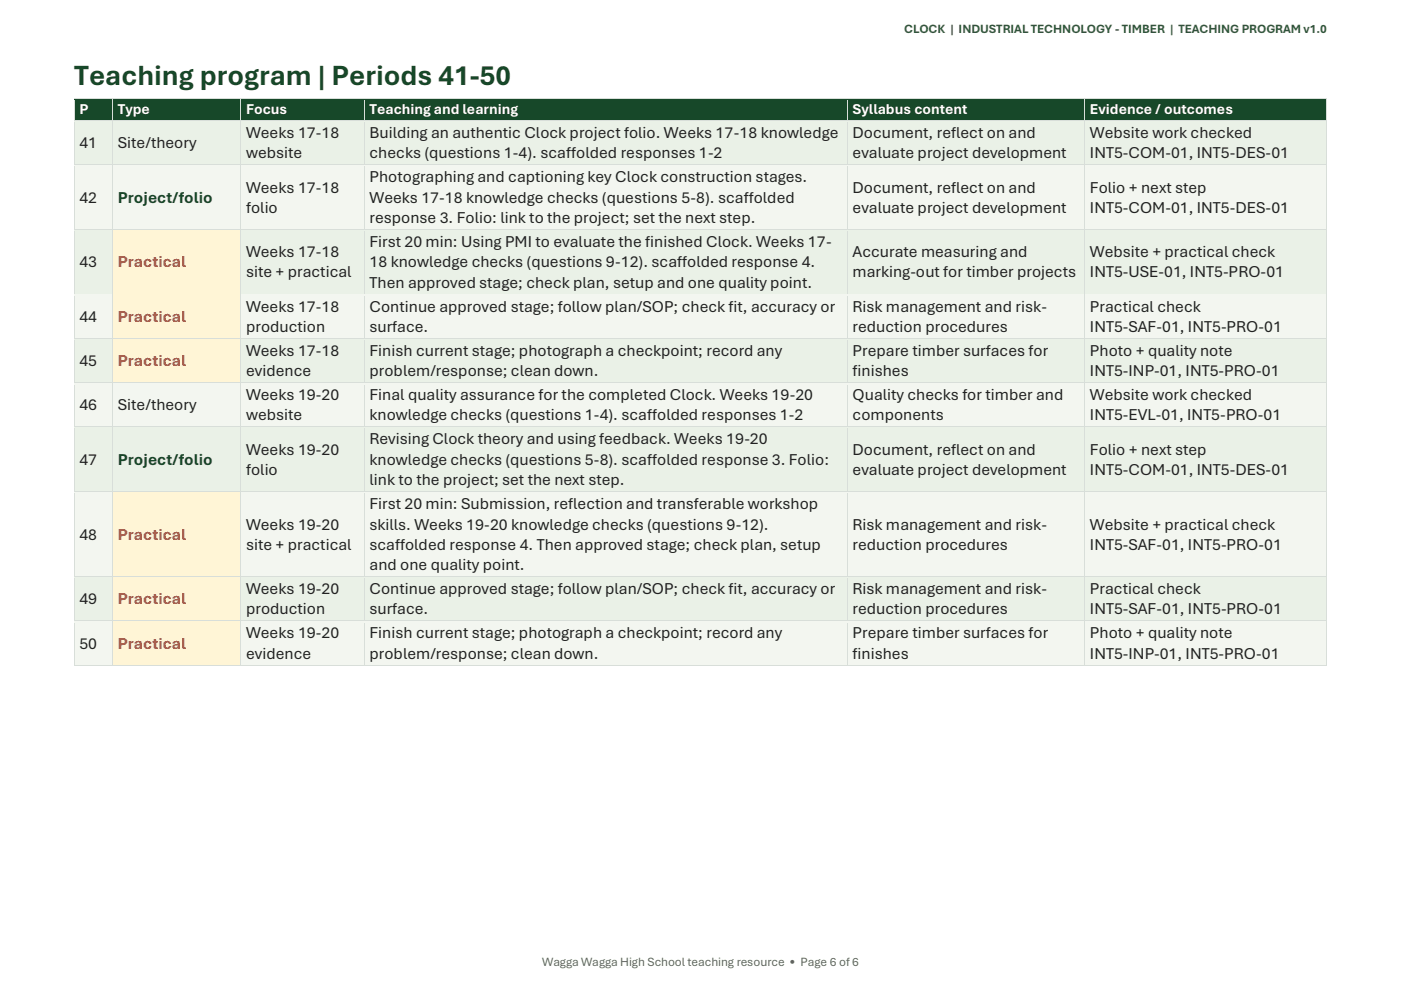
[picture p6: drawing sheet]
<svg xmlns="http://www.w3.org/2000/svg" width="297mm" height="210mm" viewBox="0 0 297 210" stroke-linecap="round" stroke-linejoin="round" font-family="sans-serif">
<defs><g id="words">
<text font-size="6.2" fill="#174829" x="15.7" y="18">Teaching program | Periods 41-50</text>
<g font-size="3.5" fill="#222">
<text x="52.2" y="29.3">Weeks 17-18</text>
<text x="78.3" y="29.3">Building an authentic Clock project folio. Weeks 17-18 knowledge</text>
<text x="180.7" y="29.3">Document, reflect on and</text>
<text x="231" y="29.3">Website work checked</text>
<text x="16.8" y="31.4">41</text>
<text x="25" y="31.4">Site/theory</text>
<text x="52.2" y="33.6">website</text>
<text x="78.3" y="33.6">checks (questions 1-4). scaffolded responses 1-2</text>
<text x="180.7" y="33.6">evaluate project development</text>
<text x="231" y="33.6">INT5-COM-01, INT5-DES-01</text>
<text x="52.2" y="40.8">Weeks 17-18</text>
<text x="78.3" y="38.7">Photographing and captioning key Clock construction stages.</text>
<text x="180.7" y="40.8">Document, reflect on and</text>
<text x="231" y="40.8">Folio + next step</text>
<text x="16.8" y="43">42</text>
<text x="52.2" y="45.1">folio</text>
<text x="78.3" y="43">Weeks 17-18 knowledge checks (questions 5-8). scaffolded</text>
<text x="78.3" y="47.3">response 3. Folio: link to the project; set the next step.</text>
<text x="180.7" y="45.1">evaluate project development</text>
<text x="231" y="45.1">INT5-COM-01, INT5-DES-01</text>
<text x="78.3" y="52.4">First 20 min: Using PMI to evaluate the finished Clock. Weeks 17-</text>
<text x="16.8" y="56.6">43</text>
<text x="52.2" y="54.5">Weeks 17-18</text>
<text x="52.2" y="58.8">site + practical</text>
<text x="78.3" y="56.6">18 knowledge checks (questions 9-12). scaffolded response 4.</text>
<text x="180.7" y="54.5">Accurate measuring and</text>
<text x="180.7" y="58.8">marking-out for timber projects</text>
<text x="231" y="54.5">Website + practical check</text>
<text x="231" y="58.8">INT5-USE-01, INT5-PRO-01</text>
<text x="78.3" y="61">Then approved stage; check plan, setup and one quality point.</text>
<text x="16.8" y="68.2">44</text>
<text x="52.2" y="66.1">Weeks 17-18</text>
<text x="52.2" y="70.4">production</text>
<text x="78.3" y="66.1">Continue approved stage; follow plan/SOP; check fit, accuracy or</text>
<text x="78.3" y="70.4">surface.</text>
<text x="180.7" y="66.1">Risk management and risk-</text>
<text x="180.7" y="70.4">reduction procedures</text>
<text x="231" y="66.1">Practical check</text>
<text x="231" y="70.4">INT5-SAF-01, INT5-PRO-01</text>
<text x="16.8" y="77.6">45</text>
<text x="52.2" y="75.5">Weeks 17-18</text>
<text x="78.3" y="75.5">Finish current stage; photograph a checkpoint; record any</text>
<text x="180.7" y="75.5">Prepare timber surfaces for</text>
<text x="231" y="75.5">Photo + quality note</text>
<text x="52.2" y="79.8">evidence</text>
<text x="78.3" y="79.8">problem/response; clean down.</text>
<text x="180.7" y="79.8">finishes</text>
<text x="231" y="79.8">INT5-INP-01, INT5-PRO-01</text>
<text x="16.8" y="87">46</text>
<text x="25" y="87">Site/theory</text>
<text x="52.2" y="84.9">Weeks 19-20</text>
<text x="52.2" y="89.1">website</text>
<text x="78.3" y="84.9">Final quality assurance for the completed Clock. Weeks 19-20</text>
<text x="78.3" y="89.1">knowledge checks (questions 1-4). scaffolded responses 1-2</text>
<text x="180.7" y="84.9">Quality checks for timber and</text>
<text x="180.7" y="89.1">components</text>
<text x="231" y="84.9">Website work checked</text>
<text x="231" y="89.1">INT5-EVL-01, INT5-PRO-01</text>
<text x="78.3" y="94.2">Revising Clock theory and using feedback. Weeks 19-20</text>
<text x="16.8" y="98.5">47</text>
<text x="52.2" y="96.4">Weeks 19-20</text>
<text x="52.2" y="100.7">folio</text>
<text x="78.3" y="98.5">knowledge checks (questions 5-8). scaffolded response 3. Folio:</text>
<text x="180.7" y="96.4">Document, reflect on and</text>
<text x="180.7" y="100.7">evaluate project development</text>
<text x="231" y="96.4">Folio + next step</text>
<text x="231" y="100.7">INT5-COM-01, INT5-DES-01</text>
<text x="78.3" y="102.8">link to the project; set the next step.</text>
<text x="78.3" y="107.9">First 20 min: Submission, reflection and transferable workshop</text>
<text x="52.2" y="112.3">Weeks 19-20</text>
<text x="78.3" y="112.3">skills. Weeks 19-20 knowledge checks (questions 9-12).</text>
<text x="180.7" y="112.3">Risk management and risk-</text>
<text x="231" y="112.3">Website + practical check</text>
<text x="16.8" y="114.4">48</text>
<text x="52.2" y="116.5">site + practical</text>
<text x="78.3" y="116.5">scaffolded response 4. Then approved stage; check plan, setup</text>
<text x="180.7" y="116.5">reduction procedures</text>
<text x="231" y="116.5">INT5-SAF-01, INT5-PRO-01</text>
<text x="52.2" y="125.9">Weeks 19-20</text>
<text x="78.3" y="120.8">and one quality point.</text>
<text x="78.3" y="125.9">Continue approved stage; follow plan/SOP; check fit, accuracy or</text>
<text x="180.7" y="125.9">Risk management and risk-</text>
<text x="231" y="125.9">Practical check</text>
<text x="16.8" y="128.1">49</text>
<text x="52.2" y="130.2">production</text>
<text x="78.3" y="130.2">surface.</text>
<text x="180.7" y="130.2">reduction procedures</text>
<text x="231" y="130.2">INT5-SAF-01, INT5-PRO-01</text>
<text x="16.8" y="137.5">50</text>
<text x="52.2" y="135.3">Weeks 19-20</text>
<text x="78.3" y="135.3">Finish current stage; photograph a checkpoint; record any</text>
<text x="180.7" y="135.3">Prepare timber surfaces for</text>
<text x="231" y="135.3">Photo + quality note</text>
<text x="52.2" y="139.6">evidence</text>
<text x="78.3" y="139.6">problem/response; clean down.</text>
<text x="180.7" y="139.6">finishes</text>
<text x="231" y="139.6">INT5-INP-01, INT5-PRO-01</text>
</g>
<g font-size="3.5" fill="#174829">
<text x="25" y="43">Project/folio</text>
<text x="25" y="98.5">Project/folio</text>
</g>
<g font-size="3.5" fill="#bd472f">
<text x="25" y="56.6">Practical</text>
<text x="25" y="68.2">Practical</text>
<text x="25" y="77.6">Practical</text>
<text x="25" y="114.4">Practical</text>
<text x="25" y="128.1">Practical</text>
<text x="25" y="137.5">Practical</text>
</g>
<g font-size="3.2" fill="#fff">
<text x="16.8" y="24.3">P</text>
<text x="25" y="24.3">Type</text>
<text x="52.2" y="24.3">Focus</text>
<text x="78.3" y="24.3">Teaching and learning</text>
<text x="180.7" y="24.3">Syllabus content</text>
<text x="231" y="24.3">Evidence / outcomes</text>
</g>
<text font-size="2.7" fill="#315d3a" x="191.6" y="7.1">CLOCK | INDUSTRIAL TECHNOLOGY - TIMBER | TEACHING PROGRAM v1.0</text>
<text font-size="2.7" fill="#5f685f" x="114.9" y="204.8">Wagga Wagga High School teaching resource • Page 6 of 6</text>
</g></defs>
<g fill="#174829">
<path d="M15.9 21h7.9v4.4h-7.9z" fill-rule="evenodd"/>
<path d="M16.8 21.3h6v3.9h-6z" fill-rule="evenodd"/>
<path d="M24 21h27v4.4h-27z" fill-rule="evenodd"/>
<path d="M25 21.3h25v3.9h-25z" fill-rule="evenodd"/>
<path d="M51.2 21h25.9v4.4h-25.9z" fill-rule="evenodd"/>
<path d="M52.2 21.3h23.9v3.9h-23.9z" fill-rule="evenodd"/>
<path d="M77.4 21h102.1v4.4h-102.1z" fill-rule="evenodd"/>
<path d="M78.3 21.3h100.2v3.9h-100.2z" fill-rule="evenodd"/>
<path d="M179.7 21h50.1v4.4h-50.1z" fill-rule="evenodd"/>
<path d="M180.7 21.3h48.1v3.9h-48.1z" fill-rule="evenodd"/>
<path d="M230 21h51.1v4.4h-51.1z" fill-rule="evenodd"/>
<path d="M231 21.3h49.1v3.9h-49.1z" fill-rule="evenodd"/>
</g>
<g fill="#d8ded9">
<path d="M15.6 20.8h.2v.5h-.2z" fill-rule="evenodd"/>
<path d="M15.6 20.8h.2v.2h-.2z" fill-rule="evenodd"/>
</g>
<path d="M15.8 20.9h7.9" fill="none" stroke="#d8ded9" stroke-width=".21"/>
<path d="M15.8 21.2h7.9" fill="none" stroke="#174829" stroke-width=".3"/>
<g fill="#d8ded9">
<path d="M23.7 21h.3v.3h-.3z" fill-rule="evenodd"/>
<path d="M23.7 20.8h.3v.2h-.3z" fill-rule="evenodd"/>
</g>
<path d="M24 20.9h26.9" fill="none" stroke="#d8ded9" stroke-width=".21"/>
<path d="M24 21.2h26.9" fill="none" stroke="#174829" stroke-width=".3"/>
<g fill="#d8ded9">
<path d="M50.9 21h.2v.3h-.2z" fill-rule="evenodd"/>
<path d="M50.9 20.8h.2v.2h-.2z" fill-rule="evenodd"/>
</g>
<path d="M51.1 20.9h26" fill="none" stroke="#d8ded9" stroke-width=".21"/>
<path d="M51.1 21.2h26" fill="none" stroke="#174829" stroke-width=".3"/>
<g fill="#d8ded9">
<path d="M77.1 21h.2v.3h-.2z" fill-rule="evenodd"/>
<path d="M77.1 20.8h.2v.2h-.2z" fill-rule="evenodd"/>
</g>
<path d="M77.3 20.9h102.2" fill="none" stroke="#d8ded9" stroke-width=".21"/>
<path d="M77.3 21.2h102.2" fill="none" stroke="#174829" stroke-width=".3"/>
<g fill="#d8ded9">
<path d="M179.5 21h.2v.3h-.2z" fill-rule="evenodd"/>
<path d="M179.5 20.8h.2v.2h-.2z" fill-rule="evenodd"/>
</g>
<path d="M179.7 20.9h50.1" fill="none" stroke="#d8ded9" stroke-width=".21"/>
<path d="M179.7 21.2h50.1" fill="none" stroke="#174829" stroke-width=".3"/>
<g fill="#d8ded9">
<path d="M229.8 21h.2v.3h-.2z" fill-rule="evenodd"/>
<path d="M229.8 20.8h.2v.2h-.2z" fill-rule="evenodd"/>
</g>
<path d="M230 20.9h51.1" fill="none" stroke="#d8ded9" stroke-width=".21"/>
<path d="M230 21.2h51.1" fill="none" stroke="#174829" stroke-width=".3"/>
<g fill="#d8ded9">
<path d="M281.1 20.8h.2v.5h-.2z" fill-rule="evenodd"/>
<path d="M281.1 20.8h.2v.2h-.2z" fill-rule="evenodd"/>
</g>
<path d="M15.7 25.3h265.5" fill="none" stroke="#174829" stroke-width=".3"/>
<path d="M15.7 21.3v4.1M23.9 21.3v4.1M51 21.3v4.1M77.2 21.3v4.1M179.6 21.3v4.1M229.9 21.3v4.1M281.2 21.3v4.1" fill="none" stroke="#d8ded9" stroke-width=".21"/>
<g fill="#eaf1e7">
<path d="M15.9 25.6h7.9v9.2h-7.9z" fill-rule="evenodd"/>
<path d="M16.8 28.1h6v4.3h-6z" fill-rule="evenodd"/>
<path d="M24 25.6h27v9.2h-27z" fill-rule="evenodd"/>
<path d="M25 28.1h25v4.3h-25z" fill-rule="evenodd"/>
<path d="M51.2 25.6h25.9v9.2h-25.9z" fill-rule="evenodd"/>
<path d="M52.2 25.9h23.9v4.3h-23.9z" fill-rule="evenodd"/>
<path d="M52.2 30.2h23.9v4.4h-23.9z" fill-rule="evenodd"/>
<path d="M77.4 25.6h102.1v9.2h-102.1z" fill-rule="evenodd"/>
<path d="M78.3 25.9h100.2v4.3h-100.2z" fill-rule="evenodd"/>
<path d="M78.3 30.2h100.2v4.4h-100.2z" fill-rule="evenodd"/>
<path d="M179.7 25.6h50.1v9.2h-50.1z" fill-rule="evenodd"/>
<path d="M180.7 25.9h48.1v4.3h-48.1z" fill-rule="evenodd"/>
<path d="M180.7 30.2h48.1v4.4h-48.1z" fill-rule="evenodd"/>
<path d="M230 25.6h51.1v9.2h-51.1z" fill-rule="evenodd"/>
<path d="M231 25.9h49.1v4.3h-49.1z" fill-rule="evenodd"/>
<path d="M231 30.2h49.1v4.4h-49.1z" fill-rule="evenodd"/>
</g>
<path d="M15.6 25.4h.2v.6h-.2z" fill-rule="evenodd" fill="#d8ded9"/>
<path d="M15.8 25.6h7.9" fill="none" stroke="#d8ded9" stroke-width=".21"/>
<path d="M15.8 25.8h7.9" fill="none" stroke="#eaf1e7" stroke-width=".3"/>
<path d="M23.7 25.4h.3v.6h-.3z" fill-rule="evenodd" fill="#d8ded9"/>
<path d="M24 25.6h26.9" fill="none" stroke="#d8ded9" stroke-width=".21"/>
<path d="M24 25.8h26.9" fill="none" stroke="#eaf1e7" stroke-width=".3"/>
<path d="M50.9 25.4h.2v.6h-.2z" fill-rule="evenodd" fill="#d8ded9"/>
<path d="M51.1 25.6h26" fill="none" stroke="#d8ded9" stroke-width=".21"/>
<path d="M51.1 25.8h26" fill="none" stroke="#eaf1e7" stroke-width=".3"/>
<path d="M77.1 25.4h.2v.6h-.2z" fill-rule="evenodd" fill="#d8ded9"/>
<path d="M77.3 25.6h102.2" fill="none" stroke="#d8ded9" stroke-width=".21"/>
<path d="M77.3 25.8h102.2" fill="none" stroke="#eaf1e7" stroke-width=".3"/>
<path d="M179.5 25.4h.2v.6h-.2z" fill-rule="evenodd" fill="#d8ded9"/>
<path d="M179.7 25.6h50.1" fill="none" stroke="#d8ded9" stroke-width=".21"/>
<path d="M179.7 25.8h50.1" fill="none" stroke="#eaf1e7" stroke-width=".3"/>
<path d="M229.8 25.4h.2v.6h-.2z" fill-rule="evenodd" fill="#d8ded9"/>
<path d="M230 25.6h51.1" fill="none" stroke="#d8ded9" stroke-width=".21"/>
<path d="M230 25.8h51.1" fill="none" stroke="#eaf1e7" stroke-width=".3"/>
<path d="M281.1 25.4h.2v.6h-.2z" fill-rule="evenodd" fill="#d8ded9"/>
<path d="M15.7 34.7h265.5" fill="none" stroke="#eaf1e7" stroke-width=".3"/>
<path d="M15.7 26v8.8M23.9 26v8.8M51 26v8.8M77.2 26v8.8M179.6 26v8.8M229.9 26v8.8M281.2 26v8.8" fill="none" stroke="#d8ded9" stroke-width=".21"/>
<g fill="#f3f6f0">
<path d="M15.9 35h7.9v13.5h-7.9z" fill-rule="evenodd"/>
<path d="M16.8 39.6h6v4.3h-6z" fill-rule="evenodd"/>
<path d="M24 35h27v13.5h-27z" fill-rule="evenodd"/>
<path d="M25 39.6h25v4.3h-25z" fill-rule="evenodd"/>
<path d="M51.2 35h25.9v13.5h-25.9z" fill-rule="evenodd"/>
<path d="M52.2 37.5h23.9v4.3h-23.9z" fill-rule="evenodd"/>
<path d="M52.2 41.8h23.9v4.3h-23.9z" fill-rule="evenodd"/>
<path d="M77.4 35h102.1v13.5h-102.1z" fill-rule="evenodd"/>
<path d="M78.3 35.3h100.2v4.3h-100.2z" fill-rule="evenodd"/>
<path d="M78.3 39.6h100.2v4.3h-100.2z" fill-rule="evenodd"/>
<path d="M78.3 43.9h100.2v4.3h-100.2z" fill-rule="evenodd"/>
<path d="M179.7 35h50.1v13.5h-50.1z" fill-rule="evenodd"/>
<path d="M180.7 37.5h48.1v4.3h-48.1z" fill-rule="evenodd"/>
<path d="M180.7 41.8h48.1v4.3h-48.1z" fill-rule="evenodd"/>
<path d="M230 35h51.1v13.5h-51.1z" fill-rule="evenodd"/>
<path d="M231 37.5h49.1v4.3h-49.1z" fill-rule="evenodd"/>
<path d="M231 41.8h49.1v4.3h-49.1z" fill-rule="evenodd"/>
</g>
<path d="M15.6 34.8h.2v.6h-.2z" fill-rule="evenodd" fill="#d8ded9"/>
<path d="M15.8 35h7.9" fill="none" stroke="#d8ded9" stroke-width=".21"/>
<path d="M15.8 35.2h7.9" fill="none" stroke="#f3f6f0" stroke-width=".3"/>
<path d="M23.7 34.8h.3v.6h-.3z" fill-rule="evenodd" fill="#d8ded9"/>
<path d="M24 35h26.9" fill="none" stroke="#d8ded9" stroke-width=".21"/>
<path d="M24 35.2h26.9" fill="none" stroke="#f3f6f0" stroke-width=".3"/>
<path d="M50.9 34.8h.2v.6h-.2z" fill-rule="evenodd" fill="#d8ded9"/>
<path d="M51.1 35h26" fill="none" stroke="#d8ded9" stroke-width=".21"/>
<path d="M51.1 35.2h26" fill="none" stroke="#f3f6f0" stroke-width=".3"/>
<path d="M77.1 34.8h.2v.6h-.2z" fill-rule="evenodd" fill="#d8ded9"/>
<path d="M77.3 35h102.2" fill="none" stroke="#d8ded9" stroke-width=".21"/>
<path d="M77.3 35.2h102.2" fill="none" stroke="#f3f6f0" stroke-width=".3"/>
<path d="M179.5 34.8h.2v.6h-.2z" fill-rule="evenodd" fill="#d8ded9"/>
<path d="M179.7 35h50.1" fill="none" stroke="#d8ded9" stroke-width=".21"/>
<path d="M179.7 35.2h50.1" fill="none" stroke="#f3f6f0" stroke-width=".3"/>
<path d="M229.8 34.8h.2v.6h-.2z" fill-rule="evenodd" fill="#d8ded9"/>
<path d="M230 35h51.1" fill="none" stroke="#d8ded9" stroke-width=".21"/>
<path d="M230 35.2h51.1" fill="none" stroke="#f3f6f0" stroke-width=".3"/>
<path d="M281.1 34.8h.2v.6h-.2z" fill-rule="evenodd" fill="#d8ded9"/>
<path d="M15.7 48.4h265.5" fill="none" stroke="#f3f6f0" stroke-width=".3"/>
<path d="M15.7 35.4v13.1M23.9 35.4v13.1M51 35.4v13.1M77.2 35.4v13.1M179.6 35.4v13.1M229.9 35.4v13.1M281.2 35.4v13.1" fill="none" stroke="#d8ded9" stroke-width=".21"/>
<g fill="#eaf1e7">
<path d="M15.9 48.7h7.9v13.5h-7.9z" fill-rule="evenodd"/>
<path d="M16.8 53.3h6v4.3h-6z" fill-rule="evenodd"/>
</g>
<g fill="#fff5d6">
<path d="M24 48.7h27v13.5h-27z" fill-rule="evenodd"/>
<path d="M25 53.3h25v4.3h-25z" fill-rule="evenodd"/>
</g>
<g fill="#eaf1e7">
<path d="M51.2 48.7h25.9v13.5h-25.9z" fill-rule="evenodd"/>
<path d="M52.2 51.2h23.9v4.3h-23.9z" fill-rule="evenodd"/>
<path d="M52.2 55.5h23.9v4.3h-23.9z" fill-rule="evenodd"/>
<path d="M77.4 48.7h102.1v13.5h-102.1z" fill-rule="evenodd"/>
<path d="M78.3 49h100.2v4.3h-100.2z" fill-rule="evenodd"/>
<path d="M78.3 53.3h100.2v4.3h-100.2z" fill-rule="evenodd"/>
<path d="M78.3 57.6h100.2v4.4h-100.2z" fill-rule="evenodd"/>
<path d="M179.7 48.7h50.1v13.5h-50.1z" fill-rule="evenodd"/>
<path d="M180.7 51.2h48.1v4.3h-48.1z" fill-rule="evenodd"/>
<path d="M180.7 55.5h48.1v4.3h-48.1z" fill-rule="evenodd"/>
<path d="M230 48.7h51.1v13.5h-51.1z" fill-rule="evenodd"/>
<path d="M231 51.2h49.1v4.3h-49.1z" fill-rule="evenodd"/>
<path d="M231 55.5h49.1v4.3h-49.1z" fill-rule="evenodd"/>
</g>
<path d="M15.6 48.5h.2v.5h-.2z" fill-rule="evenodd" fill="#d8ded9"/>
<path d="M15.8 48.6h7.9" fill="none" stroke="#d8ded9" stroke-width=".21"/>
<path d="M15.8 48.9h7.9" fill="none" stroke="#eaf1e7" stroke-width=".3"/>
<path d="M23.7 48.5h.3v.5h-.3z" fill-rule="evenodd" fill="#d8ded9"/>
<path d="M24 48.6h26.9" fill="none" stroke="#d8ded9" stroke-width=".21"/>
<path d="M24 48.9h26.9" fill="none" stroke="#fff5d6" stroke-width=".3"/>
<path d="M50.9 48.5h.2v.5h-.2z" fill-rule="evenodd" fill="#d8ded9"/>
<path d="M51.1 48.6h26" fill="none" stroke="#d8ded9" stroke-width=".21"/>
<path d="M51.1 48.9h26" fill="none" stroke="#eaf1e7" stroke-width=".3"/>
<path d="M77.1 48.5h.2v.5h-.2z" fill-rule="evenodd" fill="#d8ded9"/>
<path d="M77.3 48.6h102.2" fill="none" stroke="#d8ded9" stroke-width=".21"/>
<path d="M77.3 48.9h102.2" fill="none" stroke="#eaf1e7" stroke-width=".3"/>
<path d="M179.5 48.5h.2v.5h-.2z" fill-rule="evenodd" fill="#d8ded9"/>
<path d="M179.7 48.6h50.1" fill="none" stroke="#d8ded9" stroke-width=".21"/>
<path d="M179.7 48.9h50.1" fill="none" stroke="#eaf1e7" stroke-width=".3"/>
<path d="M229.8 48.5h.2v.5h-.2z" fill-rule="evenodd" fill="#d8ded9"/>
<path d="M230 48.6h51.1" fill="none" stroke="#d8ded9" stroke-width=".21"/>
<path d="M230 48.9h51.1" fill="none" stroke="#eaf1e7" stroke-width=".3"/>
<path d="M281.1 48.5h.2v.5h-.2z" fill-rule="evenodd" fill="#d8ded9"/>
<path d="M15.7 62.1h8.2M51.1 62.1h230.1" fill="none" stroke="#eaf1e7" stroke-width=".3"/>
<path d="M15.7 49v13.2M23.9 49v13.2M51 49v13.2M77.2 49v13.2M179.6 49v13.2M229.9 49v13.2M281.2 49v13.2" fill="none" stroke="#d8ded9" stroke-width=".21"/>
<path d="M23.9 62.1h27.2" fill="none" stroke="#fff5d6" stroke-width=".3"/>
<g fill="#f3f6f0">
<path d="M15.9 62.4h7.9v9.2h-7.9z" fill-rule="evenodd"/>
<path d="M16.8 64.9h6v4.3h-6z" fill-rule="evenodd"/>
</g>
<g fill="#fff5d6">
<path d="M24 62.4h27v9.2h-27z" fill-rule="evenodd"/>
<path d="M25 64.9h25v4.3h-25z" fill-rule="evenodd"/>
</g>
<g fill="#f3f6f0">
<path d="M51.2 62.4h25.9v9.2h-25.9z" fill-rule="evenodd"/>
<path d="M52.2 62.7h23.9v4.3h-23.9z" fill-rule="evenodd"/>
<path d="M52.2 67h23.9v4.3h-23.9z" fill-rule="evenodd"/>
<path d="M77.4 62.4h102.1v9.2h-102.1z" fill-rule="evenodd"/>
<path d="M78.3 62.7h100.2v4.3h-100.2z" fill-rule="evenodd"/>
<path d="M78.3 67h100.2v4.3h-100.2z" fill-rule="evenodd"/>
<path d="M179.7 62.4h50.1v9.2h-50.1z" fill-rule="evenodd"/>
<path d="M180.7 62.7h48.1v4.3h-48.1z" fill-rule="evenodd"/>
<path d="M180.7 67h48.1v4.3h-48.1z" fill-rule="evenodd"/>
<path d="M230 62.4h51.1v9.2h-51.1z" fill-rule="evenodd"/>
<path d="M231 62.7h49.1v4.3h-49.1z" fill-rule="evenodd"/>
<path d="M231 67h49.1v4.3h-49.1z" fill-rule="evenodd"/>
</g>
<path d="M15.6 62.2h.2v.6h-.2z" fill-rule="evenodd" fill="#d8ded9"/>
<path d="M15.8 62.4h7.9" fill="none" stroke="#d8ded9" stroke-width=".21"/>
<path d="M15.8 62.6h7.9" fill="none" stroke="#f3f6f0" stroke-width=".3"/>
<path d="M23.7 62.2h.3v.6h-.3z" fill-rule="evenodd" fill="#d8ded9"/>
<path d="M24 62.4h26.9" fill="none" stroke="#d8ded9" stroke-width=".21"/>
<path d="M24 62.6h26.9" fill="none" stroke="#fff5d6" stroke-width=".3"/>
<path d="M50.9 62.2h.2v.6h-.2z" fill-rule="evenodd" fill="#d8ded9"/>
<path d="M51.1 62.4h26" fill="none" stroke="#d8ded9" stroke-width=".21"/>
<path d="M51.1 62.6h26" fill="none" stroke="#f3f6f0" stroke-width=".3"/>
<path d="M77.1 62.2h.2v.6h-.2z" fill-rule="evenodd" fill="#d8ded9"/>
<path d="M77.3 62.4h102.2" fill="none" stroke="#d8ded9" stroke-width=".21"/>
<path d="M77.3 62.6h102.2" fill="none" stroke="#f3f6f0" stroke-width=".3"/>
<path d="M179.5 62.2h.2v.6h-.2z" fill-rule="evenodd" fill="#d8ded9"/>
<path d="M179.7 62.4h50.1" fill="none" stroke="#d8ded9" stroke-width=".21"/>
<path d="M179.7 62.6h50.1" fill="none" stroke="#f3f6f0" stroke-width=".3"/>
<path d="M229.8 62.2h.2v.6h-.2z" fill-rule="evenodd" fill="#d8ded9"/>
<path d="M230 62.4h51.1" fill="none" stroke="#d8ded9" stroke-width=".21"/>
<path d="M230 62.6h51.1" fill="none" stroke="#f3f6f0" stroke-width=".3"/>
<path d="M281.1 62.2h.2v.6h-.2z" fill-rule="evenodd" fill="#d8ded9"/>
<path d="M15.7 71.5h8.2M51.1 71.5h230.1" fill="none" stroke="#f3f6f0" stroke-width=".3"/>
<path d="M15.7 62.8v8.8M23.9 62.8v8.8M51 62.8v8.8M77.2 62.8v8.8M179.6 62.8v8.8M229.9 62.8v8.8M281.2 62.8v8.8" fill="none" stroke="#d8ded9" stroke-width=".21"/>
<path d="M23.9 71.5h27.2" fill="none" stroke="#fff5d6" stroke-width=".3"/>
<g fill="#eaf1e7">
<path d="M15.9 71.8h7.9v9.2h-7.9z" fill-rule="evenodd"/>
<path d="M16.8 74.3h6v4.3h-6z" fill-rule="evenodd"/>
</g>
<g fill="#fff5d6">
<path d="M24 71.8h27v9.2h-27z" fill-rule="evenodd"/>
<path d="M25 74.3h25v4.3h-25z" fill-rule="evenodd"/>
</g>
<g fill="#eaf1e7">
<path d="M51.2 71.8h25.9v9.2h-25.9z" fill-rule="evenodd"/>
<path d="M52.2 72.1h23.9v4.3h-23.9z" fill-rule="evenodd"/>
<path d="M52.2 76.4h23.9v4.3h-23.9z" fill-rule="evenodd"/>
<path d="M77.4 71.8h102.1v9.2h-102.1z" fill-rule="evenodd"/>
<path d="M78.3 72.1h100.2v4.3h-100.2z" fill-rule="evenodd"/>
<path d="M78.3 76.4h100.2v4.3h-100.2z" fill-rule="evenodd"/>
<path d="M179.7 71.8h50.1v9.2h-50.1z" fill-rule="evenodd"/>
<path d="M180.7 72.1h48.1v4.3h-48.1z" fill-rule="evenodd"/>
<path d="M180.7 76.4h48.1v4.3h-48.1z" fill-rule="evenodd"/>
<path d="M230 71.8h51.1v9.2h-51.1z" fill-rule="evenodd"/>
<path d="M231 72.1h49.1v4.3h-49.1z" fill-rule="evenodd"/>
<path d="M231 76.4h49.1v4.3h-49.1z" fill-rule="evenodd"/>
</g>
<path d="M15.6 71.6h.2v.5h-.2z" fill-rule="evenodd" fill="#d8ded9"/>
<path d="M15.8 71.7h7.9" fill="none" stroke="#d8ded9" stroke-width=".21"/>
<path d="M15.8 72h7.9" fill="none" stroke="#eaf1e7" stroke-width=".3"/>
<path d="M23.7 71.6h.3v.5h-.3z" fill-rule="evenodd" fill="#d8ded9"/>
<path d="M24 71.7h26.9" fill="none" stroke="#d8ded9" stroke-width=".21"/>
<path d="M24 72h26.9" fill="none" stroke="#fff5d6" stroke-width=".3"/>
<path d="M50.9 71.6h.2v.5h-.2z" fill-rule="evenodd" fill="#d8ded9"/>
<path d="M51.1 71.7h26" fill="none" stroke="#d8ded9" stroke-width=".21"/>
<path d="M51.1 72h26" fill="none" stroke="#eaf1e7" stroke-width=".3"/>
<path d="M77.1 71.6h.2v.5h-.2z" fill-rule="evenodd" fill="#d8ded9"/>
<path d="M77.3 71.7h102.2" fill="none" stroke="#d8ded9" stroke-width=".21"/>
<path d="M77.3 72h102.2" fill="none" stroke="#eaf1e7" stroke-width=".3"/>
<path d="M179.5 71.6h.2v.5h-.2z" fill-rule="evenodd" fill="#d8ded9"/>
<path d="M179.7 71.7h50.1" fill="none" stroke="#d8ded9" stroke-width=".21"/>
<path d="M179.7 72h50.1" fill="none" stroke="#eaf1e7" stroke-width=".3"/>
<path d="M229.8 71.6h.2v.5h-.2z" fill-rule="evenodd" fill="#d8ded9"/>
<path d="M230 71.7h51.1" fill="none" stroke="#d8ded9" stroke-width=".21"/>
<path d="M230 72h51.1" fill="none" stroke="#eaf1e7" stroke-width=".3"/>
<path d="M281.1 71.6h.2v.5h-.2z" fill-rule="evenodd" fill="#d8ded9"/>
<path d="M15.7 80.9h8.2M51.1 80.9h230.1" fill="none" stroke="#eaf1e7" stroke-width=".3"/>
<path d="M15.7 72.1v8.9M23.9 72.1v8.9M51 72.1v8.9M77.2 72.1v8.9M179.6 72.1v8.9M229.9 72.1v8.9M281.2 72.1v8.9" fill="none" stroke="#d8ded9" stroke-width=".21"/>
<path d="M23.9 80.9h27.2" fill="none" stroke="#fff5d6" stroke-width=".3"/>
<g fill="#f3f6f0">
<path d="M15.9 81.2h7.9v9.2h-7.9z" fill-rule="evenodd"/>
<path d="M16.8 83.7h6v4.2h-6z" fill-rule="evenodd"/>
<path d="M24 81.2h27v9.2h-27z" fill-rule="evenodd"/>
<path d="M25 83.7h25v4.2h-25z" fill-rule="evenodd"/>
<path d="M51.2 81.2h25.9v9.2h-25.9z" fill-rule="evenodd"/>
<path d="M52.2 81.5h23.9v4.3h-23.9z" fill-rule="evenodd"/>
<path d="M52.2 85.8h23.9v4.3h-23.9z" fill-rule="evenodd"/>
<path d="M77.4 81.2h102.1v9.2h-102.1z" fill-rule="evenodd"/>
<path d="M78.3 81.5h100.2v4.3h-100.2z" fill-rule="evenodd"/>
<path d="M78.3 85.8h100.2v4.3h-100.2z" fill-rule="evenodd"/>
<path d="M179.7 81.2h50.1v9.2h-50.1z" fill-rule="evenodd"/>
<path d="M180.7 81.5h48.1v4.3h-48.1z" fill-rule="evenodd"/>
<path d="M180.7 85.8h48.1v4.3h-48.1z" fill-rule="evenodd"/>
<path d="M230 81.2h51.1v9.2h-51.1z" fill-rule="evenodd"/>
<path d="M231 81.5h49.1v4.3h-49.1z" fill-rule="evenodd"/>
<path d="M231 85.8h49.1v4.3h-49.1z" fill-rule="evenodd"/>
</g>
<path d="M15.6 81h.2v.5h-.2z" fill-rule="evenodd" fill="#d8ded9"/>
<path d="M15.8 81.1h7.9" fill="none" stroke="#d8ded9" stroke-width=".21"/>
<path d="M15.8 81.4h7.9" fill="none" stroke="#f3f6f0" stroke-width=".3"/>
<path d="M23.7 81h.3v.5h-.3z" fill-rule="evenodd" fill="#d8ded9"/>
<path d="M24 81.1h26.9" fill="none" stroke="#d8ded9" stroke-width=".21"/>
<path d="M24 81.4h26.9" fill="none" stroke="#f3f6f0" stroke-width=".3"/>
<path d="M50.9 81h.2v.5h-.2z" fill-rule="evenodd" fill="#d8ded9"/>
<path d="M51.1 81.1h26" fill="none" stroke="#d8ded9" stroke-width=".21"/>
<path d="M51.1 81.4h26" fill="none" stroke="#f3f6f0" stroke-width=".3"/>
<path d="M77.1 81h.2v.5h-.2z" fill-rule="evenodd" fill="#d8ded9"/>
<path d="M77.3 81.1h102.2" fill="none" stroke="#d8ded9" stroke-width=".21"/>
<path d="M77.3 81.4h102.2" fill="none" stroke="#f3f6f0" stroke-width=".3"/>
<path d="M179.5 81h.2v.5h-.2z" fill-rule="evenodd" fill="#d8ded9"/>
<path d="M179.7 81.1h50.1" fill="none" stroke="#d8ded9" stroke-width=".21"/>
<path d="M179.7 81.4h50.1" fill="none" stroke="#f3f6f0" stroke-width=".3"/>
<path d="M229.8 81h.2v.5h-.2z" fill-rule="evenodd" fill="#d8ded9"/>
<path d="M230 81.1h51.1" fill="none" stroke="#d8ded9" stroke-width=".21"/>
<path d="M230 81.4h51.1" fill="none" stroke="#f3f6f0" stroke-width=".3"/>
<path d="M281.1 81h.2v.5h-.2z" fill-rule="evenodd" fill="#d8ded9"/>
<path d="M15.7 90.3h265.5" fill="none" stroke="#f3f6f0" stroke-width=".3"/>
<path d="M15.7 81.5v8.9M23.9 81.5v8.9M51 81.5v8.9M77.2 81.5v8.9M179.6 81.5v8.9M229.9 81.5v8.9M281.2 81.5v8.9" fill="none" stroke="#d8ded9" stroke-width=".21"/>
<g fill="#eaf1e7">
<path d="M15.9 90.6h7.9v13.5h-7.9z" fill-rule="evenodd"/>
<path d="M16.8 95.2h6v4.3h-6z" fill-rule="evenodd"/>
<path d="M24 90.6h27v13.5h-27z" fill-rule="evenodd"/>
<path d="M25 95.2h25v4.3h-25z" fill-rule="evenodd"/>
<path d="M51.2 90.6h25.9v13.5h-25.9z" fill-rule="evenodd"/>
<path d="M52.2 93.1h23.9v4.2h-23.9z" fill-rule="evenodd"/>
<path d="M52.2 97.3h23.9v4.4h-23.9z" fill-rule="evenodd"/>
<path d="M77.4 90.6h102.1v13.5h-102.1z" fill-rule="evenodd"/>
<path d="M78.3 90.9h100.2v4.3h-100.2z" fill-rule="evenodd"/>
<path d="M78.3 95.2h100.2v4.3h-100.2z" fill-rule="evenodd"/>
<path d="M78.3 99.5h100.2v4.3h-100.2z" fill-rule="evenodd"/>
<path d="M179.7 90.6h50.1v13.5h-50.1z" fill-rule="evenodd"/>
<path d="M180.7 93.1h48.1v4.2h-48.1z" fill-rule="evenodd"/>
<path d="M180.7 97.3h48.1v4.4h-48.1z" fill-rule="evenodd"/>
<path d="M230 90.6h51.1v13.5h-51.1z" fill-rule="evenodd"/>
<path d="M231 93.1h49.1v4.2h-49.1z" fill-rule="evenodd"/>
<path d="M231 97.3h49.1v4.4h-49.1z" fill-rule="evenodd"/>
</g>
<path d="M15.6 90.4h.2v.5h-.2z" fill-rule="evenodd" fill="#d8ded9"/>
<path d="M15.8 90.5h7.9" fill="none" stroke="#d8ded9" stroke-width=".21"/>
<path d="M15.8 90.8h7.9" fill="none" stroke="#eaf1e7" stroke-width=".3"/>
<path d="M23.7 90.4h.3v.5h-.3z" fill-rule="evenodd" fill="#d8ded9"/>
<path d="M24 90.5h26.9" fill="none" stroke="#d8ded9" stroke-width=".21"/>
<path d="M24 90.8h26.9" fill="none" stroke="#eaf1e7" stroke-width=".3"/>
<path d="M50.9 90.4h.2v.5h-.2z" fill-rule="evenodd" fill="#d8ded9"/>
<path d="M51.1 90.5h26" fill="none" stroke="#d8ded9" stroke-width=".21"/>
<path d="M51.1 90.8h26" fill="none" stroke="#eaf1e7" stroke-width=".3"/>
<path d="M77.1 90.4h.2v.5h-.2z" fill-rule="evenodd" fill="#d8ded9"/>
<path d="M77.3 90.5h102.2" fill="none" stroke="#d8ded9" stroke-width=".21"/>
<path d="M77.3 90.8h102.2" fill="none" stroke="#eaf1e7" stroke-width=".3"/>
<path d="M179.5 90.4h.2v.5h-.2z" fill-rule="evenodd" fill="#d8ded9"/>
<path d="M179.7 90.5h50.1" fill="none" stroke="#d8ded9" stroke-width=".21"/>
<path d="M179.7 90.8h50.1" fill="none" stroke="#eaf1e7" stroke-width=".3"/>
<path d="M229.8 90.4h.2v.5h-.2z" fill-rule="evenodd" fill="#d8ded9"/>
<path d="M230 90.5h51.1" fill="none" stroke="#d8ded9" stroke-width=".21"/>
<path d="M230 90.8h51.1" fill="none" stroke="#eaf1e7" stroke-width=".3"/>
<path d="M281.1 90.4h.2v.5h-.2z" fill-rule="evenodd" fill="#d8ded9"/>
<path d="M15.7 103.9h265.5" fill="none" stroke="#eaf1e7" stroke-width=".3"/>
<path d="M15.7 90.9v13.2M23.9 90.9v13.2M51 90.9v13.2M77.2 90.9v13.2M179.6 90.9v13.2M229.9 90.9v13.2M281.2 90.9v13.2" fill="none" stroke="#d8ded9" stroke-width=".21"/>
<g fill="#f3f6f0">
<path d="M15.9 104.3h7.9v17.8h-7.9z" fill-rule="evenodd"/>
<path d="M16.8 111.1h6v4.2h-6z" fill-rule="evenodd"/>
</g>
<g fill="#fff5d6">
<path d="M24 104.3h27v17.8h-27z" fill-rule="evenodd"/>
<path d="M25 111.1h25v4.2h-25z" fill-rule="evenodd"/>
</g>
<g fill="#f3f6f0">
<path d="M51.2 104.3h25.9v17.8h-25.9z" fill-rule="evenodd"/>
<path d="M52.2 108.9h23.9v4.3h-23.9z" fill-rule="evenodd"/>
<path d="M52.2 113.2h23.9v4.3h-23.9z" fill-rule="evenodd"/>
<path d="M77.4 104.3h102.1v17.8h-102.1z" fill-rule="evenodd"/>
<path d="M78.3 104.6h100.2v4.3h-100.2z" fill-rule="evenodd"/>
<path d="M78.3 108.9h100.2v4.3h-100.2z" fill-rule="evenodd"/>
<path d="M78.3 113.2h100.2v4.3h-100.2z" fill-rule="evenodd"/>
<path d="M78.3 117.5h100.2v4.3h-100.2z" fill-rule="evenodd"/>
<path d="M179.7 104.3h50.1v17.8h-50.1z" fill-rule="evenodd"/>
<path d="M180.7 108.9h48.1v4.3h-48.1z" fill-rule="evenodd"/>
<path d="M180.7 113.2h48.1v4.3h-48.1z" fill-rule="evenodd"/>
<path d="M230 104.3h51.1v17.8h-51.1z" fill-rule="evenodd"/>
<path d="M231 108.9h49.1v4.3h-49.1z" fill-rule="evenodd"/>
<path d="M231 113.2h49.1v4.3h-49.1z" fill-rule="evenodd"/>
</g>
<path d="M15.6 104.1h.2v.5h-.2z" fill-rule="evenodd" fill="#d8ded9"/>
<path d="M15.8 104.2h7.9" fill="none" stroke="#d8ded9" stroke-width=".21"/>
<path d="M15.8 104.4h7.9" fill="none" stroke="#f3f6f0" stroke-width=".3"/>
<path d="M23.7 104.1h.3v.5h-.3z" fill-rule="evenodd" fill="#d8ded9"/>
<path d="M24 104.2h26.9" fill="none" stroke="#d8ded9" stroke-width=".21"/>
<path d="M24 104.4h26.9" fill="none" stroke="#fff5d6" stroke-width=".3"/>
<path d="M50.9 104.1h.2v.5h-.2z" fill-rule="evenodd" fill="#d8ded9"/>
<path d="M51.1 104.2h26" fill="none" stroke="#d8ded9" stroke-width=".21"/>
<path d="M51.1 104.4h26" fill="none" stroke="#f3f6f0" stroke-width=".3"/>
<path d="M77.1 104.1h.2v.5h-.2z" fill-rule="evenodd" fill="#d8ded9"/>
<path d="M77.3 104.2h102.2" fill="none" stroke="#d8ded9" stroke-width=".21"/>
<path d="M77.3 104.4h102.2" fill="none" stroke="#f3f6f0" stroke-width=".3"/>
<path d="M179.5 104.1h.2v.5h-.2z" fill-rule="evenodd" fill="#d8ded9"/>
<path d="M179.7 104.2h50.1" fill="none" stroke="#d8ded9" stroke-width=".21"/>
<path d="M179.7 104.4h50.1" fill="none" stroke="#f3f6f0" stroke-width=".3"/>
<path d="M229.8 104.1h.2v.5h-.2z" fill-rule="evenodd" fill="#d8ded9"/>
<path d="M230 104.2h51.1" fill="none" stroke="#d8ded9" stroke-width=".21"/>
<path d="M230 104.4h51.1" fill="none" stroke="#f3f6f0" stroke-width=".3"/>
<path d="M281.1 104.1h.2v.5h-.2z" fill-rule="evenodd" fill="#d8ded9"/>
<path d="M15.7 122h8.2M51.1 122h230.1" fill="none" stroke="#f3f6f0" stroke-width=".3"/>
<path d="M15.7 104.6v17.5M23.9 104.6v17.5M51 104.6v17.5M77.2 104.6v17.5M179.6 104.6v17.5M229.9 104.6v17.5M281.2 104.6v17.5" fill="none" stroke="#d8ded9" stroke-width=".21"/>
<path d="M23.9 122h27.2" fill="none" stroke="#fff5d6" stroke-width=".3"/>
<g fill="#eaf1e7">
<path d="M15.9 122.3h7.9v9.2h-7.9z" fill-rule="evenodd"/>
<path d="M16.8 124.7h6v4.4h-6z" fill-rule="evenodd"/>
</g>
<g fill="#fff5d6">
<path d="M24 122.3h27v9.2h-27z" fill-rule="evenodd"/>
<path d="M25 124.7h25v4.4h-25z" fill-rule="evenodd"/>
</g>
<g fill="#eaf1e7">
<path d="M51.2 122.3h25.9v9.2h-25.9z" fill-rule="evenodd"/>
<path d="M52.2 122.6h23.9v4.3h-23.9z" fill-rule="evenodd"/>
<path d="M52.2 126.9h23.9v4.3h-23.9z" fill-rule="evenodd"/>
<path d="M77.4 122.3h102.1v9.2h-102.1z" fill-rule="evenodd"/>
<path d="M78.3 122.6h100.2v4.3h-100.2z" fill-rule="evenodd"/>
<path d="M78.3 126.9h100.2v4.3h-100.2z" fill-rule="evenodd"/>
<path d="M179.7 122.3h50.1v9.2h-50.1z" fill-rule="evenodd"/>
<path d="M180.7 122.6h48.1v4.3h-48.1z" fill-rule="evenodd"/>
<path d="M180.7 126.9h48.1v4.3h-48.1z" fill-rule="evenodd"/>
<path d="M230 122.3h51.1v9.2h-51.1z" fill-rule="evenodd"/>
<path d="M231 122.6h49.1v4.3h-49.1z" fill-rule="evenodd"/>
<path d="M231 126.9h49.1v4.3h-49.1z" fill-rule="evenodd"/>
</g>
<path d="M15.6 122.1h.2v.5h-.2z" fill-rule="evenodd" fill="#d8ded9"/>
<path d="M15.8 122.2h7.9" fill="none" stroke="#d8ded9" stroke-width=".21"/>
<path d="M15.8 122.5h7.9" fill="none" stroke="#eaf1e7" stroke-width=".3"/>
<path d="M23.7 122.1h.3v.5h-.3z" fill-rule="evenodd" fill="#d8ded9"/>
<path d="M24 122.2h26.9" fill="none" stroke="#d8ded9" stroke-width=".21"/>
<path d="M24 122.5h26.9" fill="none" stroke="#fff5d6" stroke-width=".3"/>
<path d="M50.9 122.1h.2v.5h-.2z" fill-rule="evenodd" fill="#d8ded9"/>
<path d="M51.1 122.2h26" fill="none" stroke="#d8ded9" stroke-width=".21"/>
<path d="M51.1 122.5h26" fill="none" stroke="#eaf1e7" stroke-width=".3"/>
<path d="M77.1 122.1h.2v.5h-.2z" fill-rule="evenodd" fill="#d8ded9"/>
<path d="M77.3 122.2h102.2" fill="none" stroke="#d8ded9" stroke-width=".21"/>
<path d="M77.3 122.5h102.2" fill="none" stroke="#eaf1e7" stroke-width=".3"/>
<path d="M179.5 122.1h.2v.5h-.2z" fill-rule="evenodd" fill="#d8ded9"/>
<path d="M179.7 122.2h50.1" fill="none" stroke="#d8ded9" stroke-width=".21"/>
<path d="M179.7 122.5h50.1" fill="none" stroke="#eaf1e7" stroke-width=".3"/>
<path d="M229.8 122.1h.2v.5h-.2z" fill-rule="evenodd" fill="#d8ded9"/>
<path d="M230 122.2h51.1" fill="none" stroke="#d8ded9" stroke-width=".21"/>
<path d="M230 122.5h51.1" fill="none" stroke="#eaf1e7" stroke-width=".3"/>
<path d="M281.1 122.1h.2v.5h-.2z" fill-rule="evenodd" fill="#d8ded9"/>
<path d="M15.7 131.3h8.2M51.1 131.3h230.1" fill="none" stroke="#eaf1e7" stroke-width=".3"/>
<path d="M15.7 122.6v8.9M23.9 122.6v8.9M51 122.6v8.9M77.2 122.6v8.9M179.6 122.6v8.9M229.9 122.6v8.9M281.2 122.6v8.9" fill="none" stroke="#d8ded9" stroke-width=".21"/>
<path d="M23.9 131.3h27.2" fill="none" stroke="#fff5d6" stroke-width=".3"/>
<g fill="#f3f6f0">
<path d="M15.9 131.7h7.9v9.2h-7.9z" fill-rule="evenodd"/>
<path d="M16.8 134.1h6v4.4h-6z" fill-rule="evenodd"/>
</g>
<g fill="#fff5d6">
<path d="M24 131.7h27v9.2h-27z" fill-rule="evenodd"/>
<path d="M25 134.1h25v4.4h-25z" fill-rule="evenodd"/>
</g>
<g fill="#f3f6f0">
<path d="M51.2 131.7h25.9v9.2h-25.9z" fill-rule="evenodd"/>
<path d="M52.2 132h23.9v4.3h-23.9z" fill-rule="evenodd"/>
<path d="M52.2 136.3h23.9v4.3h-23.9z" fill-rule="evenodd"/>
<path d="M77.4 131.7h102.1v9.2h-102.1z" fill-rule="evenodd"/>
<path d="M78.3 132h100.2v4.3h-100.2z" fill-rule="evenodd"/>
<path d="M78.3 136.3h100.2v4.3h-100.2z" fill-rule="evenodd"/>
<path d="M179.7 131.7h50.1v9.2h-50.1z" fill-rule="evenodd"/>
<path d="M180.7 132h48.1v4.3h-48.1z" fill-rule="evenodd"/>
<path d="M180.7 136.3h48.1v4.3h-48.1z" fill-rule="evenodd"/>
<path d="M230 131.7h51.1v9.2h-51.1z" fill-rule="evenodd"/>
<path d="M231 132h49.1v4.3h-49.1z" fill-rule="evenodd"/>
<path d="M231 136.3h49.1v4.3h-49.1z" fill-rule="evenodd"/>
</g>
<path d="M15.6 131.5h.2v.5h-.2z" fill-rule="evenodd" fill="#d8ded9"/>
<path d="M15.8 131.6h7.9" fill="none" stroke="#d8ded9" stroke-width=".21"/>
<path d="M15.8 131.8h7.9" fill="none" stroke="#f3f6f0" stroke-width=".3"/>
<path d="M23.7 131.5h.3v.5h-.3z" fill-rule="evenodd" fill="#d8ded9"/>
<path d="M24 131.6h26.9" fill="none" stroke="#d8ded9" stroke-width=".21"/>
<path d="M24 131.8h26.9" fill="none" stroke="#fff5d6" stroke-width=".3"/>
<path d="M50.9 131.5h.2v.5h-.2z" fill-rule="evenodd" fill="#d8ded9"/>
<path d="M51.1 131.6h26" fill="none" stroke="#d8ded9" stroke-width=".21"/>
<path d="M51.1 131.8h26" fill="none" stroke="#f3f6f0" stroke-width=".3"/>
<path d="M77.1 131.5h.2v.5h-.2z" fill-rule="evenodd" fill="#d8ded9"/>
<path d="M77.3 131.6h102.2" fill="none" stroke="#d8ded9" stroke-width=".21"/>
<path d="M77.3 131.8h102.2" fill="none" stroke="#f3f6f0" stroke-width=".3"/>
<path d="M179.5 131.5h.2v.5h-.2z" fill-rule="evenodd" fill="#d8ded9"/>
<path d="M179.7 131.6h50.1" fill="none" stroke="#d8ded9" stroke-width=".21"/>
<path d="M179.7 131.8h50.1" fill="none" stroke="#f3f6f0" stroke-width=".3"/>
<path d="M229.8 131.5h.2v.5h-.2z" fill-rule="evenodd" fill="#d8ded9"/>
<path d="M230 131.6h51.1" fill="none" stroke="#d8ded9" stroke-width=".21"/>
<path d="M230 131.8h51.1" fill="none" stroke="#f3f6f0" stroke-width=".3"/>
<path d="M281.1 131.5h.2v.5h-.2z" fill-rule="evenodd" fill="#d8ded9"/>
<path d="M15.7 140.7h8.2" fill="none" stroke="#f3f6f0" stroke-width=".3"/>
<path d="M15.7 132v8.9" fill="none" stroke="#d8ded9" stroke-width=".21"/>
<g fill="#d8ded9">
<path d="M15.6 140.9h.2v.2h-.2z" fill-rule="evenodd"/>
<path d="M15.6 140.9h.2v.2h-.2z" fill-rule="evenodd"/>
</g>
<path d="M23.9 132v8.9M15.8 141h7.9" fill="none" stroke="#d8ded9" stroke-width=".21"/>
<path d="M23.9 140.7h27.2" fill="none" stroke="#fff5d6" stroke-width=".3"/>
<path d="M23.7 140.9h.3v.2h-.3z" fill-rule="evenodd" fill="#d8ded9"/>
<path d="M51 132v8.9M24 141h26.9" fill="none" stroke="#d8ded9" stroke-width=".21"/>
<path d="M51.1 140.7h26.1" fill="none" stroke="#f3f6f0" stroke-width=".3"/>
<path d="M50.9 140.9h.2v.2h-.2z" fill-rule="evenodd" fill="#d8ded9"/>
<path d="M77.2 132v8.9M51.1 141h26" fill="none" stroke="#d8ded9" stroke-width=".21"/>
<path d="M77.2 140.7h102.4" fill="none" stroke="#f3f6f0" stroke-width=".3"/>
<path d="M77.1 140.9h.2v.2h-.2z" fill-rule="evenodd" fill="#d8ded9"/>
<path d="M179.6 132v8.9M77.3 141h102.2" fill="none" stroke="#d8ded9" stroke-width=".21"/>
<path d="M179.6 140.7h50.3" fill="none" stroke="#f3f6f0" stroke-width=".3"/>
<path d="M179.5 140.9h.2v.2h-.2z" fill-rule="evenodd" fill="#d8ded9"/>
<path d="M229.9 132v8.9M179.7 141h50.1" fill="none" stroke="#d8ded9" stroke-width=".21"/>
<path d="M229.9 140.7h51.3" fill="none" stroke="#f3f6f0" stroke-width=".3"/>
<path d="M229.8 140.9h.2v.2h-.2z" fill-rule="evenodd" fill="#d8ded9"/>
<path d="M281.2 132v8.9M230 141h51.1" fill="none" stroke="#d8ded9" stroke-width=".21"/>
<g fill="#d8ded9">
<path d="M281.1 140.9h.2v.2h-.2z" fill-rule="evenodd"/>
<path d="M281.1 140.9h.2v.2h-.2z" fill-rule="evenodd"/>
</g>
<use href="#words"/>
</svg>
